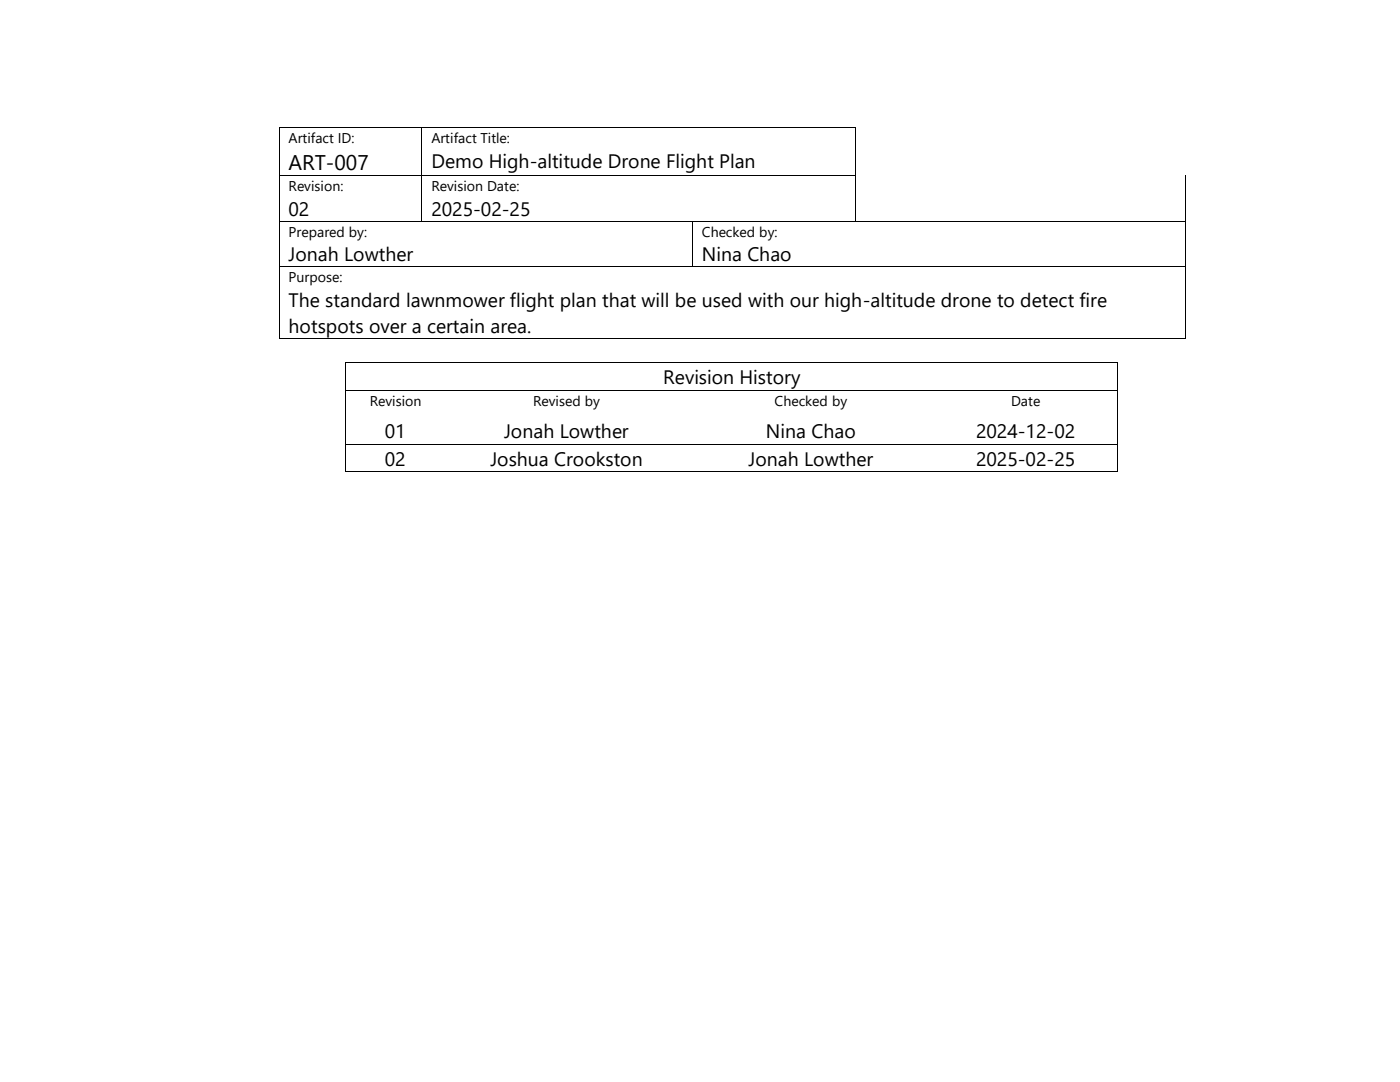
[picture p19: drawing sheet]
<svg xmlns="http://www.w3.org/2000/svg" width="279mm" height="216mm" viewBox="0 0 279 216" stroke-linecap="round" stroke-linejoin="round" font-family="sans-serif">
<defs><g id="words">
<text font-size="4.2" x="57.6" y="33.9">ART-007</text>
<g font-size="3.9">
<text x="86.1" y="33.5">Demo High-altitude Drone Flight Plan</text>
<text x="57.6" y="43.1">02</text>
<text x="86.1" y="43.1">2025-02-25</text>
<text x="57.6" y="52.2">Jonah Lowther</text>
<text x="140.1" y="52.2">Nina Chao</text>
<text x="57.6" y="61.3">The standard lawnmower flight plan that will be used with our high-altitude drone to detect fire</text>
<text x="57.6" y="66.4">hotspots over a certain area.</text>
<text x="132.4" y="76.7">Revision History</text>
<text x="76.8" y="87.5">01</text>
<text x="100.6" y="87.5">Jonah Lowther</text>
<text x="152.9" y="87.5">Nina Chao</text>
<text x="194.8" y="87.5">2024-12-02</text>
<text x="76.8" y="92.9">02</text>
<text x="97.9" y="92.9">Joshua Crookston</text>
<text x="149.4" y="92.9">Jonah Lowther</text>
<text x="194.8" y="92.9">2025-02-25</text>
</g>
<g font-size="2.8">
<text x="57.6" y="28.6">Artifact ID:</text>
<text x="86.1" y="28.6">Artifact Title:</text>
<text x="57.6" y="38.2">Revision:</text>
<text x="86.1" y="38.2">Revision Date:</text>
<text x="57.6" y="47.3">Prepared by:</text>
<text x="140.1" y="47.3">Checked by:</text>
<text x="57.6" y="56.4">Purpose:</text>
<text x="73.8" y="81">Revision</text>
<text x="106.4" y="81">Revised by</text>
<text x="154.6" y="81">Checked by</text>
<text x="201.8" y="81">Date</text>
</g>
</g></defs>
<g fill="#000">
<path d="M55.6 25.4h.2v.2h-.2z" fill-rule="evenodd"/>
<path d="M55.6 25.4h.2v.2h-.2z" fill-rule="evenodd"/>
<path d="M55.6 35h.2v.2h-.2z" fill-rule="evenodd"/>
<path d="M84.1 25.4h.2v.2h-.2z" fill-rule="evenodd"/>
<path d="M84.1 35h.2v.2h-.2z" fill-rule="evenodd"/>
<path d="M170.7 25.4h.2v.2h-.2z" fill-rule="evenodd"/>
<path d="M170.7 25.4h.2v.2h-.2z" fill-rule="evenodd"/>
<path d="M170.7 35h.2v.2h-.2z" fill-rule="evenodd"/>
<path d="M236.4 35h.2v.2h-.2z" fill-rule="evenodd"/>
<path d="M55.6 44.1h.2v.1h-.2z" fill-rule="evenodd"/>
<path d="M55.6 53.1h.2v.2h-.2z" fill-rule="evenodd"/>
<path d="M84.1 44.1h.2v.1h-.2z" fill-rule="evenodd"/>
<path d="M138.1 44.1h.2v.1h-.2z" fill-rule="evenodd"/>
<path d="M138.1 53.1h.2v.2h-.2z" fill-rule="evenodd"/>
<path d="M170.7 44.1h.2v.1h-.2z" fill-rule="evenodd"/>
<path d="M236.4 44.1h.2v.1h-.2z" fill-rule="evenodd"/>
<path d="M236.4 53.1h.2v.2h-.2z" fill-rule="evenodd"/>
<path d="M55.6 67.4h.2v.2h-.2z" fill-rule="evenodd"/>
<path d="M55.6 67.4h.2v.2h-.2z" fill-rule="evenodd"/>
<path d="M68.9 72.3h.2v.2h-.2z" fill-rule="evenodd"/>
<path d="M68.9 72.3h.2v.2h-.2z" fill-rule="evenodd"/>
<path d="M68.9 77.8h.2v.2h-.2z" fill-rule="evenodd"/>
<path d="M88.8 77.8h.2v.2h-.2z" fill-rule="evenodd"/>
<path d="M137.3 77.8h.2v.2h-.2z" fill-rule="evenodd"/>
<path d="M186.3 77.8h.2v.2h-.2z" fill-rule="evenodd"/>
<path d="M223 72.3h.2v.2h-.2z" fill-rule="evenodd"/>
<path d="M223 72.3h.2v.2h-.2z" fill-rule="evenodd"/>
<path d="M223 77.8h.2v.2h-.2z" fill-rule="evenodd"/>
<path d="M236.4 67.4h.2v.2h-.2z" fill-rule="evenodd"/>
<path d="M236.4 67.4h.2v.2h-.2z" fill-rule="evenodd"/>
<path d="M68.9 88.6h.2v.1h-.2z" fill-rule="evenodd"/>
<path d="M68.9 94h.2v.2h-.2z" fill-rule="evenodd"/>
<path d="M68.9 94h.2v.2h-.2z" fill-rule="evenodd"/>
<path d="M88.6 94h.1v.2h-.1z" fill-rule="evenodd"/>
<path d="M88.8 88.6h.2v.1h-.2z" fill-rule="evenodd"/>
<path d="M137 94h.2v.2h-.2z" fill-rule="evenodd"/>
<path d="M137.3 88.6h.2v.1h-.2z" fill-rule="evenodd"/>
<path d="M186 94h.2v.2h-.2z" fill-rule="evenodd"/>
<path d="M186.3 88.6h.2v.1h-.2z" fill-rule="evenodd"/>
<path d="M223 88.6h.2v.1h-.2z" fill-rule="evenodd"/>
<path d="M223 94h.2v.2h-.2z" fill-rule="evenodd"/>
<path d="M223 94h.2v.2h-.2z" fill-rule="evenodd"/>
</g>
<g fill="none" stroke="#000" stroke-width=".2">
<path d="M55.7 25.6v9.4M55.7 35.2v8.9M55.8 25.5h28.3M55.8 35.1h28.3M84.2 25.6v9.4M84.2 35.2v8.9M84.3 25.5h86.4M84.3 35.1h86.4M170.8 25.6v9.4M170.8 35.2v8.9M236.5 35.2v8.9M55.7 44.2v8.9"/>
<path d="M55.7 53.3v14.1M55.8 44.2h28.3M55.8 53.2h82.3M84.3 44.2h53.8M138.2 44.2v8.9M138.3 44.2h32.4M138.3 53.2h98.1M170.9 44.2h65.5M236.5 44.2v8.9M236.5 53.3v14.1M55.8 67.5h180.6M69 72.5v5.3"/>
<path d="M69 78v10.6M69.1 72.4h153.9M69.1 77.9h19.7M89 77.9h48.3M137.5 77.9h48.8M186.5 77.9h36.5M223.1 72.5v5.3M223.1 78v10.6M69 88.7v5.3M69.1 88.7h19.7M69.1 94.1h153.9M89 88.7h48.3"/>
<path d="M137.5 88.7h48.8M186.5 88.7h36.5M223.1 88.7v5.3"/>
</g>
<use href="#words"/>
</svg>
